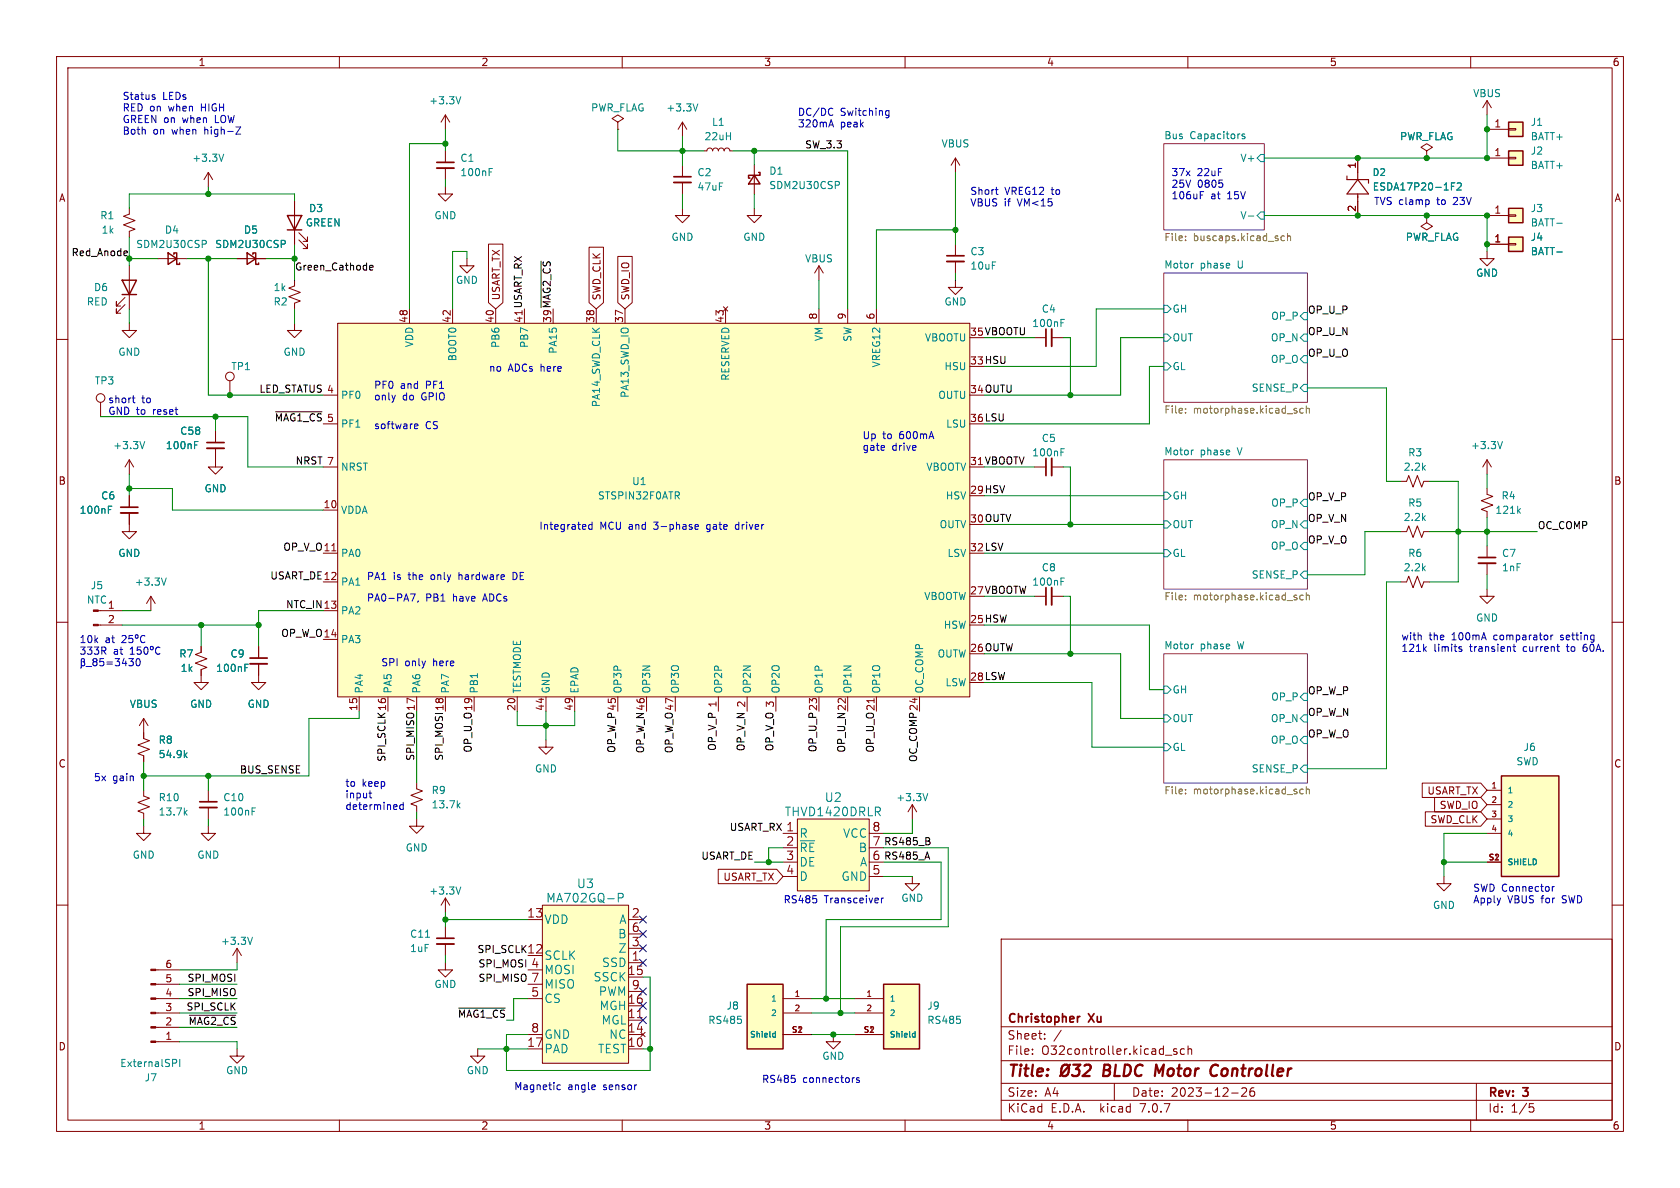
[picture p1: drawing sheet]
<svg xmlns="http://www.w3.org/2000/svg" width="297mm" height="210mm" viewBox="0 0 297 210" stroke-linecap="round" stroke-linejoin="round" font-family="sans-serif">
<defs><g id="words">
<g font-size="2.8" fill="#840000">
<text x="178" y="190.9">Title:</text>
<text x="195.9" y="190.9">BLDC</text>
<text x="205.8" y="190.9">Motor</text>
<text x="216.4" y="190.9">Controller</text>
</g>
<g font-size="2.1" fill="#008484">
<text x="145.7" y="142">U2</text>
<text x="138.6" y="144.5">THVD1420DRLR</text>
<text x="141.2" y="148.3">R</text>
<text x="149" y="148.3">VCC</text>
<text x="141.2" y="150.8">~{RE}</text>
<text x="141.2" y="153.4">DE</text>
<text x="141.2" y="155.9">D</text>
<text x="148.7" y="155.9">GND</text>
<text x="151.8" y="150.8">B</text>
<text x="152" y="153.4">A</text>
<text x="96.5" y="159.7">MA702GQ-P</text>
<text x="101.9" y="157.2">U3</text>
<text x="96.1" y="163.5">VDD</text>
<text x="109.2" y="166.1">B</text>
<text x="109.4" y="163.5">A</text>
<text x="96.1" y="169.9">SCLK</text>
<text x="96.1" y="172.4">MOSI</text>
<text x="104.9" y="173.7">SSCK</text>
<text x="106.4" y="171.2">SSD</text>
<text x="109.3" y="168.6">Z</text>
<text x="96.1" y="177.5">CS</text>
<text x="96.1" y="175">MISO</text>
<text x="105.8" y="176.2">PWM</text>
<text x="105.9" y="178.8">MGH</text>
<text x="96.1" y="183.9">GND</text>
<text x="106.3" y="181.3">MGL</text>
<text x="107.6" y="183.9">NC</text>
<text x="110.9" y="185.2">10</text>
<text x="96.1" y="186.4">PAD</text>
<text x="105.6" y="186.4">TEST</text>
</g>
<g font-size="2.1" fill="#840000">
<text x="138.9" y="147.1">1</text>
<text x="138.9" y="149.6">2</text>
<text x="154.1" y="149.6">7</text>
<text x="154.1" y="147.1">8</text>
<text x="138.9" y="152.1">3</text>
<text x="138.9" y="154.7">4</text>
<text x="154.1" y="154.7">5</text>
<text x="154.1" y="152.1">6</text>
<text x="93.1" y="162.3">13</text>
<text x="111.6" y="162.3">2</text>
<text x="111.6" y="167.4">3</text>
<text x="111.6" y="164.8">6</text>
<text x="93.1" y="168.7">12</text>
<text x="93.8" y="171.2">4</text>
<text x="93.8" y="173.7">7</text>
<text x="110.9" y="172.5">15</text>
<text x="111.6" y="169.9">1</text>
<text x="93.8" y="176.3">5</text>
<text x="110.9" y="177.5">16</text>
<text x="111.6" y="175">9</text>
<text x="93.1" y="185.2">17</text>
<text x="93.8" y="182.6">8</text>
<text x="110.9" y="180.1">11</text>
<text x="110.9" y="182.6">14</text>
<text x="178" y="184">Sheet:</text>
<text x="178" y="181.2">Christopher</text>
<text x="192.6" y="181.2">Xu</text>
<text x="178" y="186.7">File:</text>
<text x="184.1" y="186.7">O32controller.kicad_sch</text>
<text x="178" y="196.9">KiCad</text>
<text x="178" y="194.1">Size:</text>
<text x="184.7" y="194.1">A4</text>
<text x="185.7" y="196.9">E.D.A.</text>
<text x="194.6" y="196.9">kicad</text>
<text x="200" y="194.1">Date:</text>
<text x="201.8" y="196.9">7.0.7</text>
<text x="207" y="194.1">2023-12-26</text>
<text x="263" y="194.3">Rev:</text>
<text x="263" y="196.9">Id:</text>
<text x="267.1" y="196.9">1/5</text>
<text x="269.4" y="194.3">3</text>
</g>
<g font-size="1.8" fill="#840000">
<text x="35" y="11.9">1</text>
<text x="85" y="11.9">2</text>
<text x="135" y="11.9">3</text>
<text x="185" y="11.9">4</text>
<text x="235" y="11.9">5</text>
<text x="285" y="11.9">6</text>
<text x="264.1" y="22.6">1</text>
<text x="239.8" y="29.9" transform="rotate(-90 239.8 29.9)">1</text>
<text x="264.1" y="27.7">1</text>
<text x="10.3" y="35.9">A</text>
<text x="285.3" y="35.9">A</text>
<text x="239.8" y="37.5" transform="rotate(-90 239.8 37.5)">2</text>
<text x="264.1" y="37.8">1</text>
<text x="264.1" y="42.9">1</text>
<text x="88.6" y="53.2" transform="rotate(-90 88.6 53.2)">USART_TX</text>
<text x="106.4" y="53.2" transform="rotate(-90 106.4 53.2)">SWD_CLK</text>
<text x="111.4" y="53.2" transform="rotate(-90 111.4 53.2)">SWD_IO</text>
<text x="72.1" y="57.2" transform="rotate(-90 72.1 57.2)">48</text>
<text x="79.8" y="57.2" transform="rotate(-90 79.8 57.2)">42</text>
<text x="87.4" y="57.2" transform="rotate(-90 87.4 57.2)">40</text>
<text x="105.2" y="57.2" transform="rotate(-90 105.2 57.2)">38</text>
<text x="110.2" y="57.2" transform="rotate(-90 110.2 57.2)">37</text>
<text x="128" y="57.2" transform="rotate(-90 128 57.2)">43</text>
<text x="144.5" y="56.6" transform="rotate(-90 144.5 56.6)">8</text>
<text x="149.6" y="56.6" transform="rotate(-90 149.6 56.6)">9</text>
<text x="154.7" y="56.6" transform="rotate(-90 154.7 56.6)">6</text>
<text x="57.7" y="74.7">5</text>
<text x="10.3" y="85.9">B</text>
<text x="57.1" y="89.9">10</text>
<text x="285.3" y="85.9">B</text>
<text x="19" y="110.2">2</text>
<text x="63.2" y="125.8" transform="rotate(-90 63.2 125.8)">15</text>
<text x="91.2" y="125.8" transform="rotate(-90 91.2 125.8)">20</text>
<text x="96.3" y="125.8" transform="rotate(-90 96.3 125.8)">44</text>
<text x="101.3" y="125.8" transform="rotate(-90 101.3 125.8)">49</text>
<text x="10.3" y="135.9">C</text>
<text x="285.3" y="135.9">C</text>
<text x="252.2" y="140.7">USART_TX</text>
<text x="254.4" y="143.2">SWD_IO</text>
<text x="252.8" y="145.7">SWD_CLK</text>
<text x="127.8" y="155.9">USART_TX</text>
<text x="29.1" y="173.7">5</text>
<text x="29.1" y="171.2">6</text>
<text x="29.1" y="178.8">3</text>
<text x="29.1" y="176.3">4</text>
<text x="10.3" y="185.9">D</text>
<text x="29.1" y="183.9">1</text>
<text x="29.1" y="181.4">2</text>
<text x="285.3" y="185.9">D</text>
<text x="35" y="199.9">1</text>
<text x="85" y="199.9">2</text>
<text x="135" y="199.9">3</text>
<text x="185" y="199.9">4</text>
<text x="235" y="199.9">5</text>
<text x="285" y="199.9">6</text>
</g>
<g font-size="1.8" fill="#0000c2">
<text x="21.6" y="17.7">Status</text>
<text x="28.7" y="17.7">LEDs</text>
<text x="21.6" y="19.8">RED on</text>
<text x="21.6" y="21.8">GREEN on</text>
<text x="21.6" y="23.9">Both</text>
<text x="27.1" y="23.9">on</text>
<text x="29.9" y="19.8">when</text>
<text x="30.5" y="23.9">when</text>
<text x="32.4" y="21.8">when</text>
<text x="35.8" y="19.8">HIGH</text>
<text x="36.4" y="23.9">high-Z</text>
<text x="38.3" y="21.8">LOW</text>
<text x="141" y="20.6">DC/DC</text>
<text x="141" y="22.6">320mA</text>
<text x="148.6" y="22.6">peak</text>
<text x="148.6" y="20.6">Switching</text>
<text x="171.4" y="34.5">Short</text>
<text x="177.6" y="34.5">VREG12</text>
<text x="186" y="34.5">to</text>
<text x="207" y="31.2">37x</text>
<text x="207" y="33.3">25V</text>
<text x="207" y="35.3">106uF</text>
<text x="211.6" y="31.2">22uF</text>
<text x="211.7" y="33.3">0805</text>
<text x="214" y="35.3">at</text>
<text x="217.1" y="35.3">15V</text>
<text x="171.4" y="36.6">VBUS</text>
<text x="177.5" y="36.6">if</text>
<text x="180" y="36.6">VM&lt;15</text>
<text x="242.8" y="36.3">TVS clamp</text>
<text x="254.2" y="36.3">to</text>
<text x="257.2" y="36.3">23V</text>
<text x="86.4" y="65.8">no</text>
<text x="89.8" y="65.8">ADCs here</text>
<text x="19" y="71.4">short</text>
<text x="25.1" y="71.4">to</text>
<text x="66" y="68.8">PF0</text>
<text x="66" y="70.9">only</text>
<text x="70.8" y="68.8">and</text>
<text x="71.1" y="70.9">do</text>
<text x="74.6" y="70.9">GPIO</text>
<text x="75.4" y="68.8">PF1</text>
<text x="19" y="73.4">GND to</text>
<text x="27.1" y="73.4">reset</text>
<text x="66" y="76">software</text>
<text x="75.2" y="76">CS</text>
<text x="152.4" y="77.7">Up</text>
<text x="156.1" y="77.7">to</text>
<text x="159.1" y="77.7">600mA</text>
<text x="152.4" y="79.8">gate</text>
<text x="157.7" y="79.8">drive</text>
<text x="95.2" y="93.7">Integrated</text>
<text x="106" y="93.7">MCU and</text>
<text x="115.9" y="93.7">3-phase</text>
<text x="125.4" y="93.7">gate</text>
<text x="130.7" y="93.7">driver</text>
<text x="64.8" y="106.4">PA0-PA7,</text>
<text x="64.8" y="102.6">PA1</text>
<text x="69.5" y="102.6">is</text>
<text x="72.3" y="102.6">the</text>
<text x="75.3" y="106.4">PB1</text>
<text x="76.4" y="102.6">only</text>
<text x="80.2" y="106.4">have</text>
<text x="81.5" y="102.6">hardware</text>
<text x="85.7" y="106.4">ADCs</text>
<text x="91.3" y="102.6">DE</text>
<text x="14" y="113.8">10k</text>
<text x="18.6" y="113.8">at</text>
<text x="247.6" y="113.3">with</text>
<text x="252.6" y="113.3">the</text>
<text x="256.8" y="113.3">100mA</text>
<text x="264.3" y="113.3">comparator</text>
<text x="276.3" y="113.3">setting</text>
<text x="14" y="115.8">333R</text>
<text x="20" y="115.8">at</text>
<text x="67.3" y="117.9">SPI</text>
<text x="71.6" y="117.9">only</text>
<text x="76.7" y="117.9">here</text>
<text x="247.6" y="115.3">121k</text>
<text x="253.5" y="115.3">limits</text>
<text x="260" y="115.3">transient</text>
<text x="269.5" y="115.3">current</text>
<text x="277.5" y="115.3">to</text>
<text x="280.5" y="115.3">60A.</text>
<text x="16.5" y="138.2">5x</text>
<text x="19.9" y="138.2">gain</text>
<text x="61" y="139.2">to</text>
<text x="61" y="141.2">input</text>
<text x="61" y="143.3">determined</text>
<text x="64" y="139.2">keep</text>
<text x="138.4" y="159.8">RS485</text>
<text x="145.7" y="159.8">Transceiver</text>
<text x="260.3" y="157.7">SWD Connector</text>
<text x="260.3" y="159.8">Apply</text>
<text x="266.5" y="159.8">VBUS</text>
<text x="272.6" y="159.8">for</text>
<text x="276.4" y="159.8">SWD</text>
<text x="134.6" y="191.5">RS485</text>
<text x="141.9" y="191.5">connectors</text>
<text x="90.8" y="192.8">Magnetic</text>
<text x="100.4" y="192.8">angle</text>
<text x="106.8" y="192.8">sensor</text>
</g>
<g font-size="1.8" fill="#008484">
<text x="260.3" y="17.4">VBUS</text>
<text x="75.8" y="18.6">+3.3V</text>
<text x="104.4" y="19.9">PWR_FLAG</text>
<text x="117.7" y="19.9">+3.3V</text>
<text x="125.8" y="22.5">L1</text>
<text x="270.5" y="22.5">J1</text>
<text x="33.9" y="28.8">+3.3V</text>
<text x="81.3" y="28.8">C1</text>
<text x="124.4" y="25">22uH</text>
<text x="166.4" y="26.3">VBUS</text>
<text x="205.7" y="24.7">Bus</text>
<text x="210.4" y="24.7">Capacitors</text>
<text x="219.2" y="28.8">V+</text>
<text x="247.4" y="25">PWR_FLAG</text>
<text x="270.5" y="27.5">J2</text>
<text x="270.5" y="25">BATT+</text>
<text x="81.3" y="31.3">100nF</text>
<text x="123.2" y="31.3">C2</text>
<text x="123.2" y="33.9">47uF</text>
<text x="135.9" y="31.1">D1</text>
<text x="135.9" y="33.6">SDM2U30CSP</text>
<text x="242.6" y="33.9">ESDA17P20-1F2</text>
<text x="270.5" y="30.1">BATT+</text>
<text x="17.6" y="39">R1</text>
<text x="17.9" y="41.5">1k</text>
<text x="29.1" y="41.5">D4</text>
<text x="43" y="41.5">D5</text>
<text x="54" y="40.2">GREEN</text>
<text x="54.5" y="37.7">D3</text>
<text x="76.7" y="39">GND</text>
<text x="219.2" y="39">V-</text>
<text x="270.5" y="37.7">J3</text>
<text x="270.5" y="40.2">BATT-</text>
<text x="24" y="44">SDM2U30CSP</text>
<text x="37.9" y="44">SDM2U30CSP</text>
<text x="118.6" y="42.8">GND</text>
<text x="131.3" y="42.8">GND</text>
<text x="142.2" y="46.6">VBUS</text>
<text x="171.5" y="45.3">C3</text>
<text x="171.5" y="47.9">10uF</text>
<text x="205.7" y="47.5">Motor</text>
<text x="212.2" y="47.5">phase</text>
<text x="218.9" y="47.5">U</text>
<text x="248.4" y="42.8">PWR_FLAG</text>
<text x="270.5" y="42.8">J4</text>
<text x="270.5" y="45.3">BATT-</text>
<text x="16.5" y="51.7">D6</text>
<text x="48.3" y="51.7">1k</text>
<text x="80.5" y="50.4">GND</text>
<text x="260.9" y="49.1">GND</text>
<text x="15.2" y="54.2">RED</text>
<text x="48.3" y="54.2">R2</text>
<text x="166.9" y="54.2">GND</text>
<text x="182.4" y="58">100nF</text>
<text x="184.1" y="55.5">C4</text>
<text x="207.2" y="55.5">GH</text>
<text x="224.6" y="56.7">OP_P</text>
<text x="20.8" y="63.1">GND</text>
<text x="40.8" y="65.6">TP1</text>
<text x="50" y="63.1">GND</text>
<text x="73.3" y="61.5" transform="rotate(-90 73.3 61.5)">VDD</text>
<text x="80.9" y="64" transform="rotate(-90 80.9 64)">BOOT0</text>
<text x="88.5" y="61.6" transform="rotate(-90 88.5 61.6)">PB6</text>
<text x="93.6" y="61.6" transform="rotate(-90 93.6 61.6)">PB7</text>
<text x="98.7" y="62.6" transform="rotate(-90 98.7 62.6)">PA15</text>
<text x="145.6" y="60.4" transform="rotate(-90 145.6 60.4)">VM</text>
<text x="150.7" y="60.5" transform="rotate(-90 150.7 60.5)">SW</text>
<text x="155.8" y="65.1" transform="rotate(-90 155.8 65.1)">VREG12</text>
<text x="163.4" y="60.6">VBOOTU</text>
<text x="166.9" y="65.6">HSU</text>
<text x="207.2" y="60.6">OUT</text>
<text x="207.2" y="65.6">GL</text>
<text x="224.6" y="60.6">OP_N</text>
<text x="224.6" y="64.4">OP_O</text>
<text x="16.7" y="68.2">TP3</text>
<text x="60.2" y="70.7">PF0</text>
<text x="111.4" y="70.4" transform="rotate(-90 111.4 70.4)">PA13_SWD_IO</text>
<text x="129.1" y="67.4" transform="rotate(-90 129.1 67.4)">RESERVED</text>
<text x="165.8" y="70.7">OUTU</text>
<text x="221.2" y="69.4">SENSE_P</text>
<text x="31.8" y="77.1">C58</text>
<text x="60.2" y="75.8">PF1</text>
<text x="106.3" y="72.1" transform="rotate(-90 106.3 72.1)">PA14_SWD_CLK</text>
<text x="167.2" y="75.8">LSU</text>
<text x="19.9" y="79.6">+3.3V</text>
<text x="29.2" y="79.6">100nF</text>
<text x="60.2" y="83.4">NRST</text>
<text x="163.7" y="83.4">VBOOTV</text>
<text x="182.4" y="80.9">100nF</text>
<text x="184.1" y="78.3">C5</text>
<text x="205.7" y="80.6">Motor</text>
<text x="212.2" y="80.6">phase</text>
<text x="218.9" y="80.6">V</text>
<text x="248.1" y="83.4">2.2k</text>
<text x="248.8" y="80.9">R3</text>
<text x="259.9" y="79.6">+3.3V</text>
<text x="17.8" y="88.5">C6</text>
<text x="36.1" y="87.2">GND</text>
<text x="105.6" y="88.5">STSPIN32F0ATR</text>
<text x="111.7" y="86">U1</text>
<text x="167.1" y="88.5">HSV</text>
<text x="207.2" y="88.5">GH</text>
<text x="224.6" y="89.8">OP_P</text>
<text x="248.8" y="89.8">R5</text>
<text x="265.4" y="88.5">R4</text>
<text x="14" y="91">100nF</text>
<text x="60.2" y="91">VDDA</text>
<text x="166" y="93.6">OUTV</text>
<text x="207.2" y="93.6">OUT</text>
<text x="224.6" y="93.6">OP_N</text>
<text x="248.1" y="92.3">2.2k</text>
<text x="264.3" y="91">121k</text>
<text x="20.8" y="98.7">GND</text>
<text x="60.2" y="98.7">PA0</text>
<text x="167.4" y="98.7">LSV</text>
<text x="184.1" y="101.2">C8</text>
<text x="207.2" y="98.7">GL</text>
<text x="224.6" y="97.4">OP_O</text>
<text x="248.1" y="101.2">2.2k</text>
<text x="248.8" y="98.7">R6</text>
<text x="265.4" y="98.7">C7</text>
<text x="265.4" y="101.2">1nF</text>
<text x="15.3" y="106.9">NTC</text>
<text x="16" y="104.4">J5</text>
<text x="19" y="107.7">1</text>
<text x="23.7" y="103.7">+3.3V</text>
<text x="60.2" y="103.7">PA1</text>
<text x="163.3" y="106.3">VBOOTW</text>
<text x="182.4" y="103.7">100nF</text>
<text x="221.2" y="102.5">SENSE_P</text>
<text x="60.2" y="108.8">PA2</text>
<text x="60.2" y="113.9">PA3</text>
<text x="166.7" y="111.4">HSW</text>
<text x="260.9" y="110.1">GND</text>
<text x="31.6" y="116.4">R7</text>
<text x="31.8" y="119">1k</text>
<text x="38.1" y="119">100nF</text>
<text x="40.6" y="116.4">C9</text>
<text x="165.7" y="116.4">OUTW</text>
<text x="205.7" y="114.9">Motor</text>
<text x="212.2" y="114.9">phase</text>
<text x="218.9" y="114.9">W</text>
<text x="22.8" y="125.3">VBUS</text>
<text x="33.5" y="125.3">GND</text>
<text x="43.7" y="125.3">GND</text>
<text x="64.4" y="122.7" transform="rotate(-90 64.4 122.7)">PA4</text>
<text x="69.4" y="122.7" transform="rotate(-90 69.4 122.7)">PA5</text>
<text x="74.5" y="122.7" transform="rotate(-90 74.5 122.7)">PA6</text>
<text x="79.6" y="122.7" transform="rotate(-90 79.6 122.7)">PA7</text>
<text x="84.7" y="122.7" transform="rotate(-90 84.7 122.7)">PB1</text>
<text x="92.3" y="122.7" transform="rotate(-90 92.3 122.7)">TESTMODE</text>
<text x="97.4" y="122.7" transform="rotate(-90 97.4 122.7)">GND</text>
<text x="102.5" y="122.7" transform="rotate(-90 102.5 122.7)">EPAD</text>
<text x="110.1" y="122.7" transform="rotate(-90 110.1 122.7)">OP3P</text>
<text x="115.2" y="122.7" transform="rotate(-90 115.2 122.7)">OP3N</text>
<text x="120.2" y="122.7" transform="rotate(-90 120.2 122.7)">OP3O</text>
<text x="127.9" y="122.7" transform="rotate(-90 127.9 122.7)">OP2P</text>
<text x="132.9" y="122.7" transform="rotate(-90 132.9 122.7)">OP2N</text>
<text x="138" y="122.7" transform="rotate(-90 138 122.7)">OP2O</text>
<text x="145.6" y="122.7" transform="rotate(-90 145.6 122.7)">OP1P</text>
<text x="150.7" y="122.7" transform="rotate(-90 150.7 122.7)">OP1N</text>
<text x="155.8" y="122.7" transform="rotate(-90 155.8 122.7)">OP1O</text>
<text x="163.4" y="122.7" transform="rotate(-90 163.4 122.7)">OC_COMP</text>
<text x="167" y="121.5">LSW</text>
<text x="207.2" y="122.8">GH</text>
<text x="224.6" y="124.1">OP_P</text>
<text x="27.9" y="131.7">R8</text>
<text x="207.2" y="127.9">OUT</text>
<text x="224.6" y="127.9">OP_N</text>
<text x="224.6" y="131.7">OP_O</text>
<text x="27.9" y="134.2">54.9k</text>
<text x="94.5" y="136.8">GND</text>
<text x="207.2" y="132.9">GL</text>
<text x="221.2" y="136.8">SENSE_P</text>
<text x="268" y="135.5">SWD</text>
<text x="269.3" y="132.9">J6</text>
<text x="27.9" y="141.8">R10</text>
<text x="39.4" y="141.8">C10</text>
<text x="76.2" y="140.6">R9</text>
<text x="76.2" y="143.1">13.7k</text>
<text x="158.3" y="141.8">+3.3V</text>
<text x="27.9" y="144.4">13.7k</text>
<text x="39.4" y="144.4">100nF</text>
<text x="23.4" y="152">GND</text>
<text x="34.8" y="152">GND</text>
<text x="71.6" y="150.7">GND</text>
<text x="75.8" y="158.3">+3.3V</text>
<text x="159.3" y="159.6">GND</text>
<text x="253.2" y="160.9">GND</text>
<text x="39" y="167.2">+3.3V</text>
<text x="72.4" y="166">C11</text>
<text x="72.4" y="168.5">1uF</text>
<text x="76.7" y="174.9">GND</text>
<text x="128.3" y="178.7">J8</text>
<text x="163.8" y="178.7">J9</text>
<text x="125.1" y="181.2">RS485</text>
<text x="163.8" y="181.2">RS485</text>
<text x="21.2" y="188.8">ExternalSPI</text>
<text x="25.5" y="191.4">J7</text>
<text x="39.9" y="190.1">GND</text>
<text x="82.4" y="190.1">GND</text>
<text x="145.3" y="187.6">GND</text>
</g>
<g font-size="1.8">
<text x="142.2" y="26.3">SW_3.3</text>
<text x="12.6" y="45.4">Red_Anode</text>
<text x="52.1" y="47.9">Green_Cathode</text>
<text x="92.5" y="57.2" transform="rotate(-90 92.5 57.2)">41 USART_RX</text>
<text x="97.5" y="57.2" transform="rotate(-90 97.5 57.2)">39 ~{MAG2_CS}</text>
<text x="171.4" y="59.4">35 VBOOTU</text>
<text x="231.1" y="59.3">OP_U_N</text>
<text x="231.1" y="55.5">OP_U_P</text>
<text x="171.4" y="64.5">33 HSU</text>
<text x="231.1" y="63.2">OP_U_O</text>
<text x="45.8" y="69.5">LED_STATUS 4</text>
<text x="171.4" y="69.6">34 OUTU</text>
<text x="48.5" y="74.6">~{MAG1_CS}</text>
<text x="171.4" y="74.7">36 LSU</text>
<text x="52.2" y="82.2">NRST 7</text>
<text x="171.4" y="82.3">31 VBOOTV</text>
<text x="171.4" y="87.4">29 HSV</text>
<text x="231.1" y="88.6">OP_V_P</text>
<text x="171.4" y="92.5">30 OUTV</text>
<text x="231.1" y="92.4">OP_V_N</text>
<text x="271.8" y="93.6">OC_COMP</text>
<text x="50" y="97.4">OP_V_O11</text>
<text x="171.4" y="97.5">32 LSV</text>
<text x="231.1" y="96.2">OP_V_O</text>
<text x="47.7" y="102.5">USART_DE12</text>
<text x="50.5" y="107.6">NTC_IN13</text>
<text x="171.4" y="105.2">27 VBOOTW</text>
<text x="49.6" y="112.7">OP_W_O14</text>
<text x="171.4" y="110.2">25 HSW</text>
<text x="171.4" y="115.3">26 OUTW</text>
<text x="171.4" y="120.4">28 LSW</text>
<text x="231.1" y="122.8">OP_W_P</text>
<text x="231.1" y="126.7">OP_W_N</text>
<text x="231.1" y="130.5">OP_W_O</text>
<text x="42.3" y="136.8">BUS_SENSE</text>
<text x="68.2" y="134.8" transform="rotate(-90 68.2 134.8)">SPI_SCLK 16</text>
<text x="73.3" y="134.6" transform="rotate(-90 73.3 134.6)">SPI_MISO 17</text>
<text x="78.4" y="134.6" transform="rotate(-90 78.4 134.6)">SPI_MOSI 18</text>
<text x="83.5" y="133.1" transform="rotate(-90 83.5 133.1)">OP_U_O19</text>
<text x="108.9" y="133.2" transform="rotate(-90 108.9 133.2)">OP_W_P45</text>
<text x="114" y="133.3" transform="rotate(-90 114 133.3)">OP_W_N46</text>
<text x="119" y="133.3" transform="rotate(-90 119 133.3)">OP_W_O47</text>
<text x="126.7" y="132.8" transform="rotate(-90 126.7 132.8)">OP_V_P 1</text>
<text x="131.7" y="132.9" transform="rotate(-90 131.7 132.9)">OP_V_N 2</text>
<text x="136.8" y="132.9" transform="rotate(-90 136.8 132.9)">OP_V_O 3</text>
<text x="144.4" y="133.1" transform="rotate(-90 144.4 133.1)">OP_U_P 23</text>
<text x="149.5" y="133.1" transform="rotate(-90 149.5 133.1)">OP_U_N22</text>
<text x="154.6" y="133.1" transform="rotate(-90 154.6 133.1)">OP_U_O21</text>
<text x="162.2" y="134.8" transform="rotate(-90 162.2 134.8)">OC_COMP24</text>
<text x="128.9" y="147">USART_RX</text>
<text x="156.2" y="149.5">RS485_B</text>
<text x="123.9" y="152.1">USART_DE</text>
<text x="156.2" y="152.1">RS485_A</text>
<text x="33.1" y="173.6">SPI_MOSI</text>
<text x="84.3" y="168.6">SPI_SCLK</text>
<text x="84.5" y="171.1">SPI_MOSI</text>
<text x="84.5" y="173.6">SPI_MISO</text>
<text x="32.9" y="178.7">SPI_SCLK</text>
<text x="33.1" y="176.2">SPI_MISO</text>
<text x="33.2" y="181.3">~{MAG2_CS}</text>
</g>
<g font-size="1.8" fill="#848400">
<text x="205.7" y="43">File:</text>
<text x="211" y="43">buscaps.kicad_sch</text>
<text x="205.7" y="73.4">File:</text>
<text x="211" y="73.4">motorphase.kicad_sch</text>
<text x="205.7" y="106.5">File:</text>
<text x="211" y="106.5">motorphase.kicad_sch</text>
<text x="205.7" y="140.7">File:</text>
<text x="211" y="140.7">motorphase.kicad_sch</text>
</g>
<text font-size="1.8" fill="#008400" x="80.9" y="180">~{MAG1_CS}</text>
<text font-size="1.7" fill="#008484" x="242.6" y="31.3">D2</text>
<g font-size="1.4" fill="#840000">
<text x="263.6" y="139.4">1</text>
<text x="263.6" y="142">2</text>
<text x="263.6" y="144.5">3</text>
<text x="263.6" y="147.1">4</text>
<text x="263.1" y="152.1">S1</text>
<text x="264" y="152.1">2</text>
<text x="140.4" y="176.3">1</text>
<text x="140.4" y="178.8">2</text>
<text x="153.1" y="176.3">1</text>
<text x="153.1" y="178.8">2</text>
<text x="139.9" y="182.6">S1</text>
<text x="140.8" y="182.6">2</text>
<text x="152.6" y="182.6">S1</text>
<text x="153.5" y="182.6">2</text>
</g>
<g font-size="1.4" fill="#008484">
<text x="266.4" y="140.4">1</text>
<text x="266.4" y="143">2</text>
<text x="266.4" y="145.5">3</text>
<text x="266.4" y="148.1">4</text>
<text x="266.4" y="153.1">SHIELD</text>
<text x="136.2" y="177.3">1</text>
<text x="136.2" y="179.8">2</text>
<text x="157.2" y="177.3">1</text>
<text x="157.2" y="179.8">2</text>
<text x="132.5" y="183.6">Shield</text>
<text x="157.2" y="183.6">Shield</text>
</g>
</g></defs>
<g fill="none" stroke="#840000" stroke-width=".18">
<path d="M10 10h277v190h-277zM12 12h273v186h-273zM60 10v2M110 10v2M160 10v2M210 10v2M260 10v2M262.9 17.8v2.5M262.9 17.8l-.8 1.3M262.9 17.8l.8 1.3M22.9 36.8v1l-1.1 .4 2.1 .8-2.1 .8 2.1 .7-1 .4v1M36.8 30.5l-.7 1.3"/>
<path d="M36.8 30.5v2.5M36.8 30.5l.8 1.3M52.1 35.6v7.6M78.7 33v1.3h1.3l-1.3 1.3-1.2-1.3h1.2M78.7 20.3v2.6M78.7 26.7v2M78.7 29.7v2.1M78.7 20.3l-.7 1.3M78.7 20.3l.8 1.3M109.2 21.6l1-.6-1-.7-1 .7 1 .6v1.3M109.2 22.9h.1M120.6 36.8v1.3h1.3l-1.3 1.3-1.2-1.3h1.2"/>
<path d="M120.6 21.6v2.5M120.6 29.2v2M120.6 32.3v2M120.6 21.6l-.7 1.3M120.6 21.6l.8 1.3M124.5 26.7h.5l.1-.4 .4-.1 .3 .1 .2 .4 .1-.4 .4-.1 .4 .1 .1 .4 .2-.4 .3-.1 .4 .1 .1 .4 .2-.4 .3-.1 .4 .1 .1 .4h.5M133.3 36.8v1.3h1.3l-1.3 1.3-1.2-1.3h1.2M133.3 29.2v5.1M168.9 27.9l-.8 1.3M168.9 27.9v2.6M168.9 27.9l.8 1.3M240 27.9v2.6"/>
<path d="M240 35.6v2.5M252.2 26.7l1-.7-1-.6-1 .6 1 .7v1.2M252.2 27.9h.1M252.2 38.1v1.3l1 .6-1 .6-1-.6 1-.6M252.2 38.1h.1M262.9 27.9h3.8M262.9 22.9h3.8M262.9 38.1h3.8M266.7 27.8h1.3v.3h-1.3zM266.7 22.7h1.3v.3h-1.3zM266.7 38h1.3v.2h-1.3zM10 60h2"/>
<path d="M22.1 53.8l-1.5 1.6v-.8v.8h.7M22.1 52.6l-1.5 1.5v-.8v.8h.7M22.9 57.2v1.2h1.2l-1.2 1.3-1.3-1.3h1.3M22.9 47v7.6M27.9 45.7h5.1M41.9 45.7h5.1M52.1 57.2v1.2h1.2l-1.2 1.3-1.3-1.3h1.3M52.1 49.5v1l-1 .4 2 .8-2 .8 2 .7-1 .4v1M52.8 42.4l1.6 1.5v-.7v.7h-.8M52.8 41.1l1.6 1.6v-.8v.8h-.8M59.7 57.2h111.7v66h-111.7zM72.4 54.6v2.6"/>
<path d="M80 54.6v2.6M82.5 45.7v1.3h1.3l-1.3 1.3-1.2-1.3h1.2M86.4 43.2h2.5v10.3l-1.3 1.1-1.2-1.1zM87.6 54.6v2.6M104.1 43.7h2.6v9.8l-1.3 1.1-1.3-1.1zM105.4 54.6v2.6M109.2 45.3h2.6v8.2l-1.3 1.1-1.3-1.1zM110.5 54.6v2.6M127.9 54.2l.8 .8M128.3 54.6v2.6M128.7 54.2l-.8 .8M144.8 47l-.8 1.3"/>
<path d="M144.8 47v2.5M144.8 54.6v2.6M144.8 47l.7 1.3M149.9 54.6v2.6M154.9 54.6v2.6M168.9 49.5v1.3h1.3l-1.3 1.3-1.3-1.3h1.3M168.9 43.2v2M168.9 46.2v2.1M182.9 59.7h2M185.9 59.7h2.1M262.9 44.5v1.2h1.3l-1.3 1.3-1.3-1.3h1.3M262.9 43.2h3.8"/>
<path d="M266.7 43.1h1.3v.2h-1.3zM285 60h2M17.8 71.1v2.6M38.1 79.2v3.4h1.3l-1.3 1.2-1.3-1.2h1.3M38.1 76.2v2M40.6 67.3v2.6M57.1 69.9h2.6M22.9 90.7v3.3h1.2l-1.2 1.3-1.3-1.3h1.3M22.9 81.3v2.5M22.9 87.6v2.1M22.9 81.3l-.8 1.3M22.9 81.3l.7 1.3"/>
<path d="M57.1 82.6h2.6M57.1 90.2h2.6M57.1 97.8h2.6M58.7 97.4h.7M182.9 82.6h2M185.9 82.6h2.1M247.6 85.1h1.1l.3-1 .8 2 .8-2 .7 2 .4-1h1M247.6 94h1.1l.3-1 .8 2 .8-2 .7 2 .4-1h1M262.9 86.4v1l1 .4-2 .7 2 .8-2 .7 1 .4v1M262.9 81.3v2.5M262.9 96.5v2.1M262.9 99.6v2"/>
<path d="M262.9 81.3l-.8 1.3M262.9 81.3l.8 1.3M10 110h2M17.4 110.5h4.2M17.4 108h4.2M26.7 105.4l-.8 1.3M26.7 105.4v2.6M26.7 105.4l.7 1.3M35.6 114.3v1l-1.1 .4 2.1 .8-2.1 .7 2.1 .8-1 .4v2.3h1.2l-1.2 1.2-1.3-1.2h1.3M45.7 117.3v3.4h1.3l-1.3 1.2-1.3-1.2h1.3M45.7 114.3v2M57.1 108h2.6"/>
<path d="M57.1 102.9h2.6M57.1 113h2.6M182.9 105.4h2M185.9 105.4h2.1M247.6 102.9h1.1l.3-1 .8 2 .8-2 .7 2 .4-1h1M262.9 104.1v1.3h1.3l-1.3 1.3-1.3-1.3h1.3M285 110h2M25.4 127v3.6l1 .3-2 .8 2 .8-2 .7 1 .4v1M25.4 139.7v1l1 .4-2 .8 2 .7-2 .8 1 .4v1M25.4 127l-.8 1.3M25.4 127l.8 1.3M36.8 139.7v2"/>
<path d="M63.5 123.2v2.5M68.6 123.2v2.5M73.7 138.4v1l1 .4-2.1 .8 2.1 .8-2.1 .7 1.1 .4v1M73.7 123.2v2.5M78.7 123.2v2.5M83.8 123.2v2.5M91.4 123.2v2.5M96.5 130.8v1.3h1.3l-1.3 1.3-1.3-1.3h1.3M96.5 123.2v2.5M101.6 123.2v2.5M109.2 123.2v2.5M114.3 123.2v2.5"/>
<path d="M119.4 123.2v2.5M127 123.2v2.5M132.1 123.2v2.5M137.2 123.2v2.5M144.8 123.2v2.5M149.9 123.2v2.5M154.5 123.5v.7M154.9 123.2v2.5M162.6 123.2v2.5M251.4 138.4h10.4l1.1 1.3-1.1 1.3h-10.4zM262.9 139.7h2.5M10 160h2"/>
<path d="M25.4 146.1v1.2h1.3l-1.3 1.3-1.3-1.3h1.3M36.8 146.1v1.2h1.3l-1.3 1.3-1.2-1.3h1.2M36.8 142.7v2.1M73.7 144.8v1.3h1.2l-1.2 1.2-1.3-1.2h1.3M78.7 158.8l-.7 1.2M78.7 158.8v2.5M78.7 158.8l.8 1.2M127 153.7h10.3l1.1 1.2-1.1 1.3h-10.3zM138.4 147.3h2.6M138.4 149.9h2.6M138.4 152.4h2.6M138.4 154.9h2.6"/>
<path d="M141 144.8h12.7v12.7h-12.7zM153.7 147.3h2.5M153.7 149.9h2.5M153.7 152.4h2.5M153.7 154.9h2.5M161.3 154.9v1.3h1.3l-1.3 1.3-1.3-1.3h1.3M161.3 142.2l-.8 1.3M161.3 142.2v2.6M161.3 142.2l.8 1.3M252 143.5h9.8l1.1 1.3-1.1 1.3h-9.8zM253.6 141h8.2l1.1 1.2-1.1 1.3h-8.2zM255.3 154.9v1.3h1.2l-1.2 1.3-1.3-1.3h1.3"/>
<path d="M262.9 147.3h2.5M262.9 152.4h2.5M262.9 142.2h2.5M262.9 144.8h2.5M285 160h2M27.5 171.5h4.2M27.5 176.5h4.2M27.5 174h4.2M27.5 179.1h4.2M41.9 167.6l.8 1.3M41.9 167.6v2.6M41.9 167.6l-.8 1.3"/>
<path d="M78.7 170.2v1.3h1.3l-1.3 1.2-1.2-1.2h1.2M78.7 163.8v2.1M78.7 166.9v2M93.3 171.5h2.6M93.3 176.5h2.6M93.3 174h2.6M95.9 160h15.2v28h-15.2zM111.1 170.2h2.6M111.1 162.6h2.6M111.1 167.6h2.6M111.1 165.1h2.6M111.1 175.3h2.6"/>
<path d="M112.7 179.9h.8M138.4 176.5h5.1M138.4 179.1h5.1M151.1 176.5h5.1M151.1 179.1h5.1M177 166h108v32h-108zM27.5 181.6h4.2M27.5 184.2h4.2M41.9 185.4v1.3h-1.3l1.3 1.3 1.3-1.3h-1.3M60 198v2M84.5 185.4v1.3h1.2l-1.2 1.3-1.3-1.3h1.3M93.3 182.9h2.6"/>
<path d="M110 198v2M111.1 180.3h2.6M113.3 182.5l.7 .8M114 182.5l-.7 .8M138.4 182.9h5.1M147.3 182.9v1.3h1.3l-1.3 1.2-1.3-1.2h1.3M151.1 182.9h5.1M160 198v2M177 194.5h108M177 191.5h108M177 187.5h108M177 181.5h108"/>
<path d="M182.5 186.3v.1M182.5 185.5v.1M184.7 183.6v.1M184.7 182.8v.1M187.6 182.1l-1.3 2M197 191.5v3M206 186.5h1.2M208 185.5l-.3-.1-.2 .2v.2l.5 .2v.3h-.5M209.4 185.5l-.4-.1-.3 .3v.4l.1 .2h.6M210 198v2M210 185.5l.2-.1 .4 .1 .1 .9M210 184.9v1.5"/>
<path d="M217.7 193.2h1.2M219.5 192.4l.6-.1 .2 .1 .1 .3-.9 1.1h.9M221.7 192.3a.59 .59 0 0 0-.7 .6v.6l.1 .2 .4 .1 .2-.1 .1-.5-.1-.3h-.5l-.2 .3M260 198v2M261 191.5v6.5M270.4 195.1h.7M270.5 195.7h.4l.3 .3-.2 .5-.5 .1"/>
<circle cx="17.8" cy="70.4" r=".76"/>
<circle cx="40.6" cy="66.5" r=".76"/>
</g>
<path d="M187.8 188.5a.69 .69 0 0 1 1.1 0 1.47 1.47 0 0 1-.6 1.7l-.5-.1a1.5 1.5 0 0 1 0-1.6zM189.2 188.2l-1.8 2M189.7 188.2h1.3l-.8 .8h.3l.3 .2v.2l-.1 .6-.4 .2h-.5l-.3-.2M191.7 188.4l.3-.2h.5a.45 .45 0 0 1 .3 .6l-.1 .3-1.3 1.1h1.2M195.3 188.2l-.3 2h.8M204.4 188.2l.5 1.4 .8-1.4M214.8 188.2l.5 .2M215.1 190l-.4 .2" fill="none" stroke="#840000" stroke-width=".4"/>
<g fill="none" stroke="#840000" stroke-width=".3">
<path d="M77.2 28.7h3.1M119.1 31.2h3.1M167.4 45.2h3M184.9 58.2v3M36.6 78.2h3M21.3 89.7h3.1M184.9 81v3.1M261.4 98.6h3M44.2 116.3h3M184.9 103.9v3M35.3 141.7h3.1M77.2 165.9h3.1"/>
<path d="M190.9 179.7l-.3 .1-.1 .2"/>
</g>
<g fill="#fff" stroke="#fff" stroke-width=".18">
<path d="M205.7 81.3h25.4v22.8h-25.4z"/>
<path d="M205.7 115.6h25.4v22.8h-25.4z"/>
<path d="M205.7 48.3h25.4v22.8h-25.4z"/>
<path d="M205.7 25.4h17.8v15.2h-17.8z"/>
</g>
<path d="M205.7 25.4h17.8v15.2h-17.8zM205.7 48.3h25.4v22.8h-25.4zM205.7 81.3h25.4v22.8h-25.4zM205.7 115.6h25.4v22.8h-25.4z" fill="none" stroke="#840084" stroke-width=".18"/>
<g fill="none" stroke="#008484" stroke-width=".18">
<path d="M81.5 17.1l-.5 1.3M123.4 18.4l-.5 1.2M39.6 27.2l-.5 1.3M86.5 30.4h.4M86.5 29.8h.6M148.2 32.1l.2 .2-.1 .3-.1 .1M220.1 23.7h-.4l-.1 .2v.1l.5 .2v.3h-.5M220.7 38.2h1M222.9 27.3h.6v1.3h-.6l-.7-.7zM222.9 37.5h.6v1.2h-.6l-.7-.6zM256.6 32.9h.4M256.6 32.3h.6"/>
<path d="M257.6 32.5l.5-.2 .2 .4-.7 .9h.7M275.2 39.5h1M36.2 42.5l.3 .2-.1 .3-.2 .2M50.2 42.5l.2 .2v.3l-.2 .2M187.6 57.1h.4M187.6 56.5h.6M205.7 59.1h.7l.6 .6-.6 .6h-.7zM205.7 54h.7l.6 .6-.6 .6h-.7zM210.9 46.5h.1M229.9 59.7l.6-.6h.6v1.2h-.6zM230.5 55.2h.6v1.3h-.6l-.6-.6zM275.2 44.5h1"/>
<path d="M25.6 78l-.4 1.3M34.4 78.7h.4M34.4 78h.6M187.6 79.9h.4M187.6 79.3h.6M205.7 64.1h.7l.6 .7-.6 .6h-.7zM210.9 79.6h.1M230.5 62.9h.6v1.2h-.6l-.6-.6zM230.5 67.9h.6v1.3h-.6l-.6-.6zM265.6 78l-.4 1.3M19.2 90.1h.4M19.2 89.5h.6"/>
<path d="M205.7 92.1h.7l.6 .6-.6 .6h-.7zM205.7 87h.7l.6 .6-.6 .7h-.7zM205.7 97.2h.7l.6 .6-.6 .6h-.7zM229.9 92.7l.6-.6h.6v1.2h-.6zM229.9 96.5l.6-.6h.6v1.3h-.6zM230.5 88.3h.6v1.2h-.6l-.6-.6zM268.4 90.3l.4 .4M268.8 89.9l-.5 .5M29.4 102.2l-.4 1.2M43.3 118h.4M43.3 117.4h.6M187.6 102.8h.4"/>
<path d="M187.6 102.2h.6M210.9 113.8h.1M230.5 101h.6v1.2h-.6l-.6-.6zM32.7 133.4l.4 .5M33.1 133.1l-.5 .5M205.7 126.4h.7l.6 .6-.6 .6h-.7zM205.7 121.3h.7l.6 .6-.6 .7h-.7zM205.7 131.4h.7l.6 .7-.6 .6h-.7zM229.9 127l.6-.6h.6v1.2h-.6zM230.5 130.2h.6v1.2h-.6l-.6-.6zM230.5 122.6h.6v1.2h-.6l-.6-.6zM230.5 135.3h.6v1.2h-.6l-.6-.6z"/>
<path d="M32.7 143.6l.4 .5M33.1 143.2l-.5 .5M44.6 143.4h.4M44.6 142.8h.6M81 142.3l.3 .5M81.3 142l-.5 .5M81.5 156.8l-.5 1.3M109.3 158.7l.7-.1 .2-.2-.1-.3-.2-.2h-.6v1.5M155.1 143.5l.5 .7M155.6 142.8v.5M164 140.3l-.4 1.2M44.6 165.7l-.4 1.2"/>
<path d="M75.2 165.7h.7M30.5 187.3h.5l.2 .2-.1 .4h-.6M31.8 187.3v1.2M131 180.3v.5M136.8 182.7h.3M137.1 182.3v1M137.1 183.3h-.3M161.5 182.7h.3M161.8 183.3h-.3M161.8 182.3v1M169.7 180.3v.5"/>
</g>
<g fill="none" stroke="#848400" stroke-width=".18">
<path d="M209.6 41.8v.1M209.6 42.4v.1M227.1 41.8l-.4-.1-.2 .2 .1 .6h.5M227.6 41.8l.2-.1 .3 .1 .1 .7M227.6 41.3v1.2M209.6 72.2v.2M209.6 72.9v.1M229.1 72.6l.2 .2-.2 .2M229.1 72.2h.1M230.4 72.2h-.4l-.2 .2 .1 .6h.5M230.9 71.8v1.2M230.9 72.3l.2-.1h.3l.1 .8"/>
<path d="M209.6 105.9v.1M209.6 105.3v.1M229.1 105.6l.2 .2-.2 .2M229.1 105.2l.1 .1M230.4 105.3l-.4-.1-.2 .2 .1 .6h.5M230.9 105.3l.2-.1 .3 .1 .1 .7M230.9 104.8v1.2M209.6 139.6v.1M229.1 139.9l.2 .2-.2 .2M229.1 139.5l.1 .1M230.4 139.6l-.4-.1-.2 .2 .1 .6h.5M230.9 139.1v1.2"/>
<path d="M230.9 139.6l.2-.1 .3 .1 .1 .7M209.6 140.2v.1"/>
</g>
<g fill="none" stroke="#840000" stroke-width=".25">
<path d="M50.8 38.1h2.5l-1.2 2.5zM133.3 31l1.1 1.5h-2.1zM134.1 30.5h.3v.5h-2.1v.5h.3M266.7 26.7h2.5v2.5h-2.5zM266.7 21.6h2.5v2.5h-2.5zM266.7 36.8h2.5v2.6h-2.5zM21.6 49.5h2.5l-1.2 2.6zM21.6 52.1h2.5M29.7 44.7l1.5 1-1.5 1zM30.7 45v-.3h.5v2h.5v-.2M43.7 44.7l1.5 1-1.5 1zM44.7 45v-.3h.5v2h.5v-.2"/>
<path d="M50.8 40.6h2.5M266.7 41.9h2.5v2.6h-2.5zM265.4 137.2h10.2v17.7h-10.2zM132.1 174h6.3v11.4h-6.3zM156.2 174h6.4v11.4h-6.4z"/>
</g>
<path d="M77.2 29.7h3.1M119.1 32.3h3.1M167.4 46.2h3M185.9 58.2v3M36.6 79.2h3M21.3 90.7h3.1M185.9 81v3.1M261.4 99.6h3M44.2 117.3h3M185.9 103.9v3M35.3 142.7h3.1M77.2 166.9h3.1" fill="none" stroke="#840000" stroke-width=".33"/>
<g fill="#840000" stroke="#840000" stroke-width=".18">
<path d="M16.5 110.4h.9v.2h-.9z"/>
<path d="M16.5 107.8h.9v.3h-.9z"/>
<path d="M26.7 171.3h.8v.3h-.8z"/>
<path d="M26.7 173.9h.8v.2h-.8z"/>
<path d="M26.7 176.4h.8v.3h-.8z"/>
<path d="M26.7 178.9h.8v.3h-.8z"/>
<path d="M26.7 181.5h.8v.2h-.8z"/>
<path d="M26.7 184h.8v.3h-.8z"/>
</g>
<g fill="#ffffc2" stroke="#ffffc2" stroke-width=".18">
<path d="M95.9 160h15.2v28h-15.2z"/>
<path d="M132.1 174h6.3v11.4h-6.3z"/>
<path d="M156.2 174h6.4v11.4h-6.4z"/>
<path d="M141 144.8h12.7v12.7h-12.7z"/>
<path d="M265.4 137.2h10.2v17.7h-10.2z"/>
<path d="M266.7 26.7h2.5v2.5h-2.5z"/>
<path d="M266.7 21.6h2.5v2.5h-2.5z"/>
<path d="M59.7 57.2h111.7v66h-111.7z"/>
<path d="M266.7 36.8h2.5v2.6h-2.5z"/>
<path d="M266.7 41.9h2.5v2.6h-2.5z"/>
</g>
<path d="M238.1 31.1v.7h3.8v.6M240 30.5v1.3M240 34.3v1.3M240 31.8l1.9 2.5h-3.8z" fill="none" stroke="#840000" stroke-width=".2"/>
<path d="M22.3 44.4l.2 .3-.6 .1M22.5 45.1l-.2 .1M65.4 47.3l.6-.1-.1-.2-.4-.1-.1 .2v.6h.5M95.7 46.2v8.2M48.7 72.8h8.2M164.3 148.7l.1 .2-.1 .4M164.3 148.2v.4M33.5 179.5h8.2M81.1 178.2h8.2" fill="none" stroke="#000" stroke-width=".18"/>
<g fill="none" stroke="#0000c2" stroke-width=".18">
<path d="M27.1 17.2h.3v.2l-.1 .2h-.3M27.1 16.7l.3 .1M147 19.1l.2 .2M157.2 19.6v1l-.3 .2h-.3M157.2 19.6h-.4l-.2 .1M42.6 22.4l-.9 1.3h.9M146.6 22.1h.6M146.9 21.2l.5 1.2M147.2 20.3l-.2 .1M156.6 20.3l.2 .1 .4-.1M176 33.5h.4M176.2 34.3l.2 .1"/>
<path d="M212.2 34.5h.4M216.1 32.4v.6M252.4 35.3l.3 .3v.3l-.3 .3M23.4 70.4h.5M23.6 69.9v1.1l.3 .2M69.9 69.9l-.3 .8M73.3 75.4l.6-.2-.1-.2-.3-.1-.2 .2v.6h.5M104.7 92.3v1.3M104.7 92.8l-.4-.1-.2 .3 .1 .5h.5M122.9 93.1l.6-.1-.1-.2-.4-.1-.1 .2v.6h.5M130.1 92.8l-.1 .2 .1 .5M14.6 116.4l-.2 .2v1.3l-.1 .2"/>
<path d="M14.6 117h.1M14.7 117l.3 .2-.1 .4-.2 .1-.3-.1M14.7 116.4l.2 .2-.2 .4M15.2 117.8h1M16.7 117l-.3 .2 .1 .4 .2 .1h.2l.3-.2v-.3l-.3-.2M16.7 117h.2M16.7 116.4l-.3 .3 .3 .3M16.9 116.4l.3 .3-.3 .3M17.7 116.4l-.1 .6 .2-.1 .4 .1 .2 .5-.3 .2-.5-.1M18.9 117h1M18.9 117.4h1M21.1 116.4l-.4 .5 .4 .1v.6l-.2 .1-.5-.1"/>
<path d="M21.6 112.5l.5-.2 .2 .4-.8 .9h.8M21.9 116.4l-.3 .9h.8M22.2 116.8v.9M22.8 116.4h.8l-.5 .5 .4 .1v.6l-.2 .1-.5-.1M23 115.7h.7M23 114.7l.4-.3v1.3M23.4 112.3h-.6v.6l.2-.1 .4 .1 .1 .2-.1 .4-.1 .1-.5-.1M24 112.3h.4v.5h-.4zM24.2 116.5l.2-.1a.68 .68 0 0 1 .4 .7 .68 .68 0 0 1-.4 .6l-.2-.1-.2-.4zM24.9 114.4h-.6l-.1 .6 .2-.1h.4l.2 .2-.1 .4-.2 .2-.5-.2M25.6 114.5l.1-.1a.68 .68 0 0 1 .5 .6 .68 .68 0 0 1-.5 .7l-.1-.2-.2-.3zM25.6 112.5a.6 .6 0 0 0-.8 .4 .6 .6 0 0 0 .6 .7l.2-.1"/>
<path d="M26.6 114.3h.4v.5h-.4zM28.3 114.5a.6 .6 0 0 0-.9 .4 .6 .6 0 0 0 .6 .8l.3-.2M72.6 105h.8l-.5 1.3M73.9 106.2l-.1 .2M91 101.2h-.3v1.3h.3M251.8 114.7l.4 .5M252.2 114.3l-.5 .5M258 114.7l.5 .2-.1 .2-.4 .1M258 114.4h.4M267.5 114.3h.4M267.6 113.9v1.1l.3 .2M274.2 112.3v.8"/>
<path d="M274.5 112.3l-.3 .2M275.2 114.3h.5M275.6 115.2h.1M279.9 114.2v.7l.1 .2M280 114.4l-.1 .2M65.4 139.8v1.1l.3 .2M65.2 140.2h.5M71.3 141.8v1.3M71.3 142.3l-.4-.1-.2 .3 .1 .5h.5M144.3 158.9v.6M155.8 158.8v.8M156.2 158.8l-.4 .2"/>
<path d="M274.4 156.7v.9M274.8 156.7l-.4 .3M98.5 192.5l.2 .1h.4M99.1 191.8h-.4l-.2 .1M140.5 190.7v.5M151.9 190.6l-.3-.1-.2 .2 .1 .2 .4 .1v.3h-.5"/>
</g>
<g fill="none" stroke="#008400" stroke-width=".18">
<path d="M36.8 33v1.3M52.1 35.6v-1.3h-29.2v2.5M78.7 25.4h-6.3v29.2M78.7 22.9v3.8M78.7 31.8v1.2M109.2 22.9v3.8h15.3M120.6 24.1v5.1M120.6 34.3v2.5M129.5 26.7h20.4v27.9M133.3 26.7v2.5M133.3 34.3v2.5M168.9 30.5v12.7"/>
<path d="M223.5 38.1h39.4v6.4M262.9 20.3v7.6h-39.4M22.9 41.9v5.1M22.9 54.6v2.6M22.9 45.7h5M33 45.7h8.9M36.8 45.7v24.2h20.3M47 45.7h5.1M52.1 43.2v6.3M52.1 54.6v2.6M82.5 45.7v-1.2h-2.5v10.1M144.8 49.5v5.1"/>
<path d="M168.9 40.6h-14v14M168.9 48.3v1.2M174 59.7h8.9M188 59.7h1.2v10.2M205.7 59.7h-7.6v10.2h-24.1M205.7 54.6h-11.9v10.2h-19.8M17.8 73.7h26v8.9h13.3M38.1 73.7v2.5M205.7 64.8h-2.5v10.1h-29.2M231.1 68.6h14v16.5h2.5M22.9 86.4h7.6v3.8h26.6M22.9 83.8v3.8"/>
<path d="M174 92.7h31.7M174 87.6h31.7M174 82.6h8.9M174 97.8h31.7M188 82.6h1.2v10.1M247.6 94h-6.3v7.6h-10.2M252.7 85.1h5.1v17.8h-5.1M252.7 94h19.1M262.9 83.8v2.6M262.9 91.4v5.1M21.6 108h5.1M21.6 110.5h24.1"/>
<path d="M35.6 110.5v3.8M57.1 108h-11.4v6.3M174 110.5h29.2v11.4h2.5M174 115.6h24.1v11.4h7.6M174 105.4h8.9M188 105.4h1.2v10.2M247.6 102.9h-2.5v33h-14M262.9 101.6v2.5M25.4 134.6v5.1M36.8 137.2v2.5M63.5 125.7v1.3h-8.9v10.2h-29.2M73.7 125.7v12.7"/>
<path d="M91.4 125.7v2.6h10.2v-2.6M96.5 125.7v5.1M174 120.7h19v11.4h12.7M25.4 144.8v1.3M36.8 144.8v1.3M73.7 143.5v1.3M133.3 152.4h5.1M138.4 149.9h-2.5v2.5M156.2 149.9h11.4v13.9h-19v15.3M156.2 152.4h10.2v10.2h-20.4v13.9M156.2 154.9h5.1M161.3 144.8v2.5h-5.1"/>
<path d="M255.3 152.4h7.6M262.9 147.3h-7.6v7.6M31.7 176.5h10.2M31.7 179.1h10.2M31.7 174h10.2M41.9 170.2v1.3h-10.2M78.7 162.6h14.6M78.7 161.3v2.5M78.7 168.9v1.3M93.3 176.5h-2.5v3.8M113.7 172.7h1.2v16.5h-25.4v-6.3h3.8M143.5 176.5h7.6"/>
<path d="M143.5 179.1h7.6M31.7 181.6h10.2M31.7 184.2h10.2v1.2M84.5 185.4h8.8M113.7 185.4h1.2M143.5 182.9h7.6"/>
</g>
<g fill="none" stroke="#000084" stroke-width=".18">
<path d="M113.1 179.7l1.2 1.2M113.1 177.2l1.2 1.2M113.1 162l1.2 1.2M113.1 174.7l1.2 1.2M113.1 164.5l1.2 1.2M113.1 167l1.2 1.2M113.1 169.6l1.2 1.2M114.3 179.7l-1.2 1.2M114.3 177.2l-1.2 1.2M114.3 162l-1.2 1.2M114.3 174.7l-1.2 1.2M114.3 164.5l-1.2 1.2"/>
<path d="M114.3 167l-1.2 1.2M114.3 169.6l-1.2 1.2"/>
</g>
<g fill="#008400" stroke="#008400" stroke-width=".18">
<circle cx="168.9" cy="40.6" r=".46"/>
<circle cx="120.6" cy="26.7" r=".46"/>
<circle cx="133.3" cy="26.7" r=".46"/>
<circle cx="189.2" cy="92.7" r=".46"/>
<circle cx="189.2" cy="115.6" r=".46"/>
<circle cx="135.9" cy="152.4" r=".46"/>
<circle cx="240" cy="38.1" r=".46"/>
<circle cx="240" cy="27.9" r=".46"/>
<circle cx="262.9" cy="22.9" r=".46"/>
<circle cx="262.9" cy="27.9" r=".46"/>
<circle cx="252.2" cy="27.9" r=".46"/>
<circle cx="252.2" cy="38.1" r=".46"/>
<circle cx="262.9" cy="38.1" r=".46"/>
<circle cx="262.9" cy="43.2" r=".46"/>
<circle cx="255.3" cy="152.4" r=".46"/>
<circle cx="257.8" cy="94" r=".46"/>
<circle cx="262.9" cy="94" r=".46"/>
<circle cx="189.2" cy="69.9" r=".46"/>
<circle cx="35.6" cy="110.5" r=".46"/>
<circle cx="45.7" cy="110.5" r=".46"/>
<circle cx="22.9" cy="86.4" r=".46"/>
<circle cx="89.5" cy="185.4" r=".46"/>
<circle cx="114.9" cy="185.4" r=".46"/>
<circle cx="96.5" cy="128.3" r=".46"/>
<circle cx="148.6" cy="179.1" r=".46"/>
<circle cx="146" cy="176.5" r=".46"/>
<circle cx="147.3" cy="182.9" r=".46"/>
<circle cx="25.4" cy="137.2" r=".46"/>
<circle cx="36.8" cy="137.2" r=".46"/>
<circle cx="52.1" cy="45.7" r=".46"/>
<circle cx="78.7" cy="25.4" r=".46"/>
<circle cx="36.8" cy="34.3" r=".46"/>
<circle cx="78.7" cy="162.6" r=".46"/>
<circle cx="38.1" cy="73.7" r=".46"/>
<circle cx="36.8" cy="45.7" r=".46"/>
<circle cx="40.6" cy="69.9" r=".46"/>
<circle cx="22.9" cy="45.7" r=".46"/>
</g>
<use href="#words"/>
</svg>
